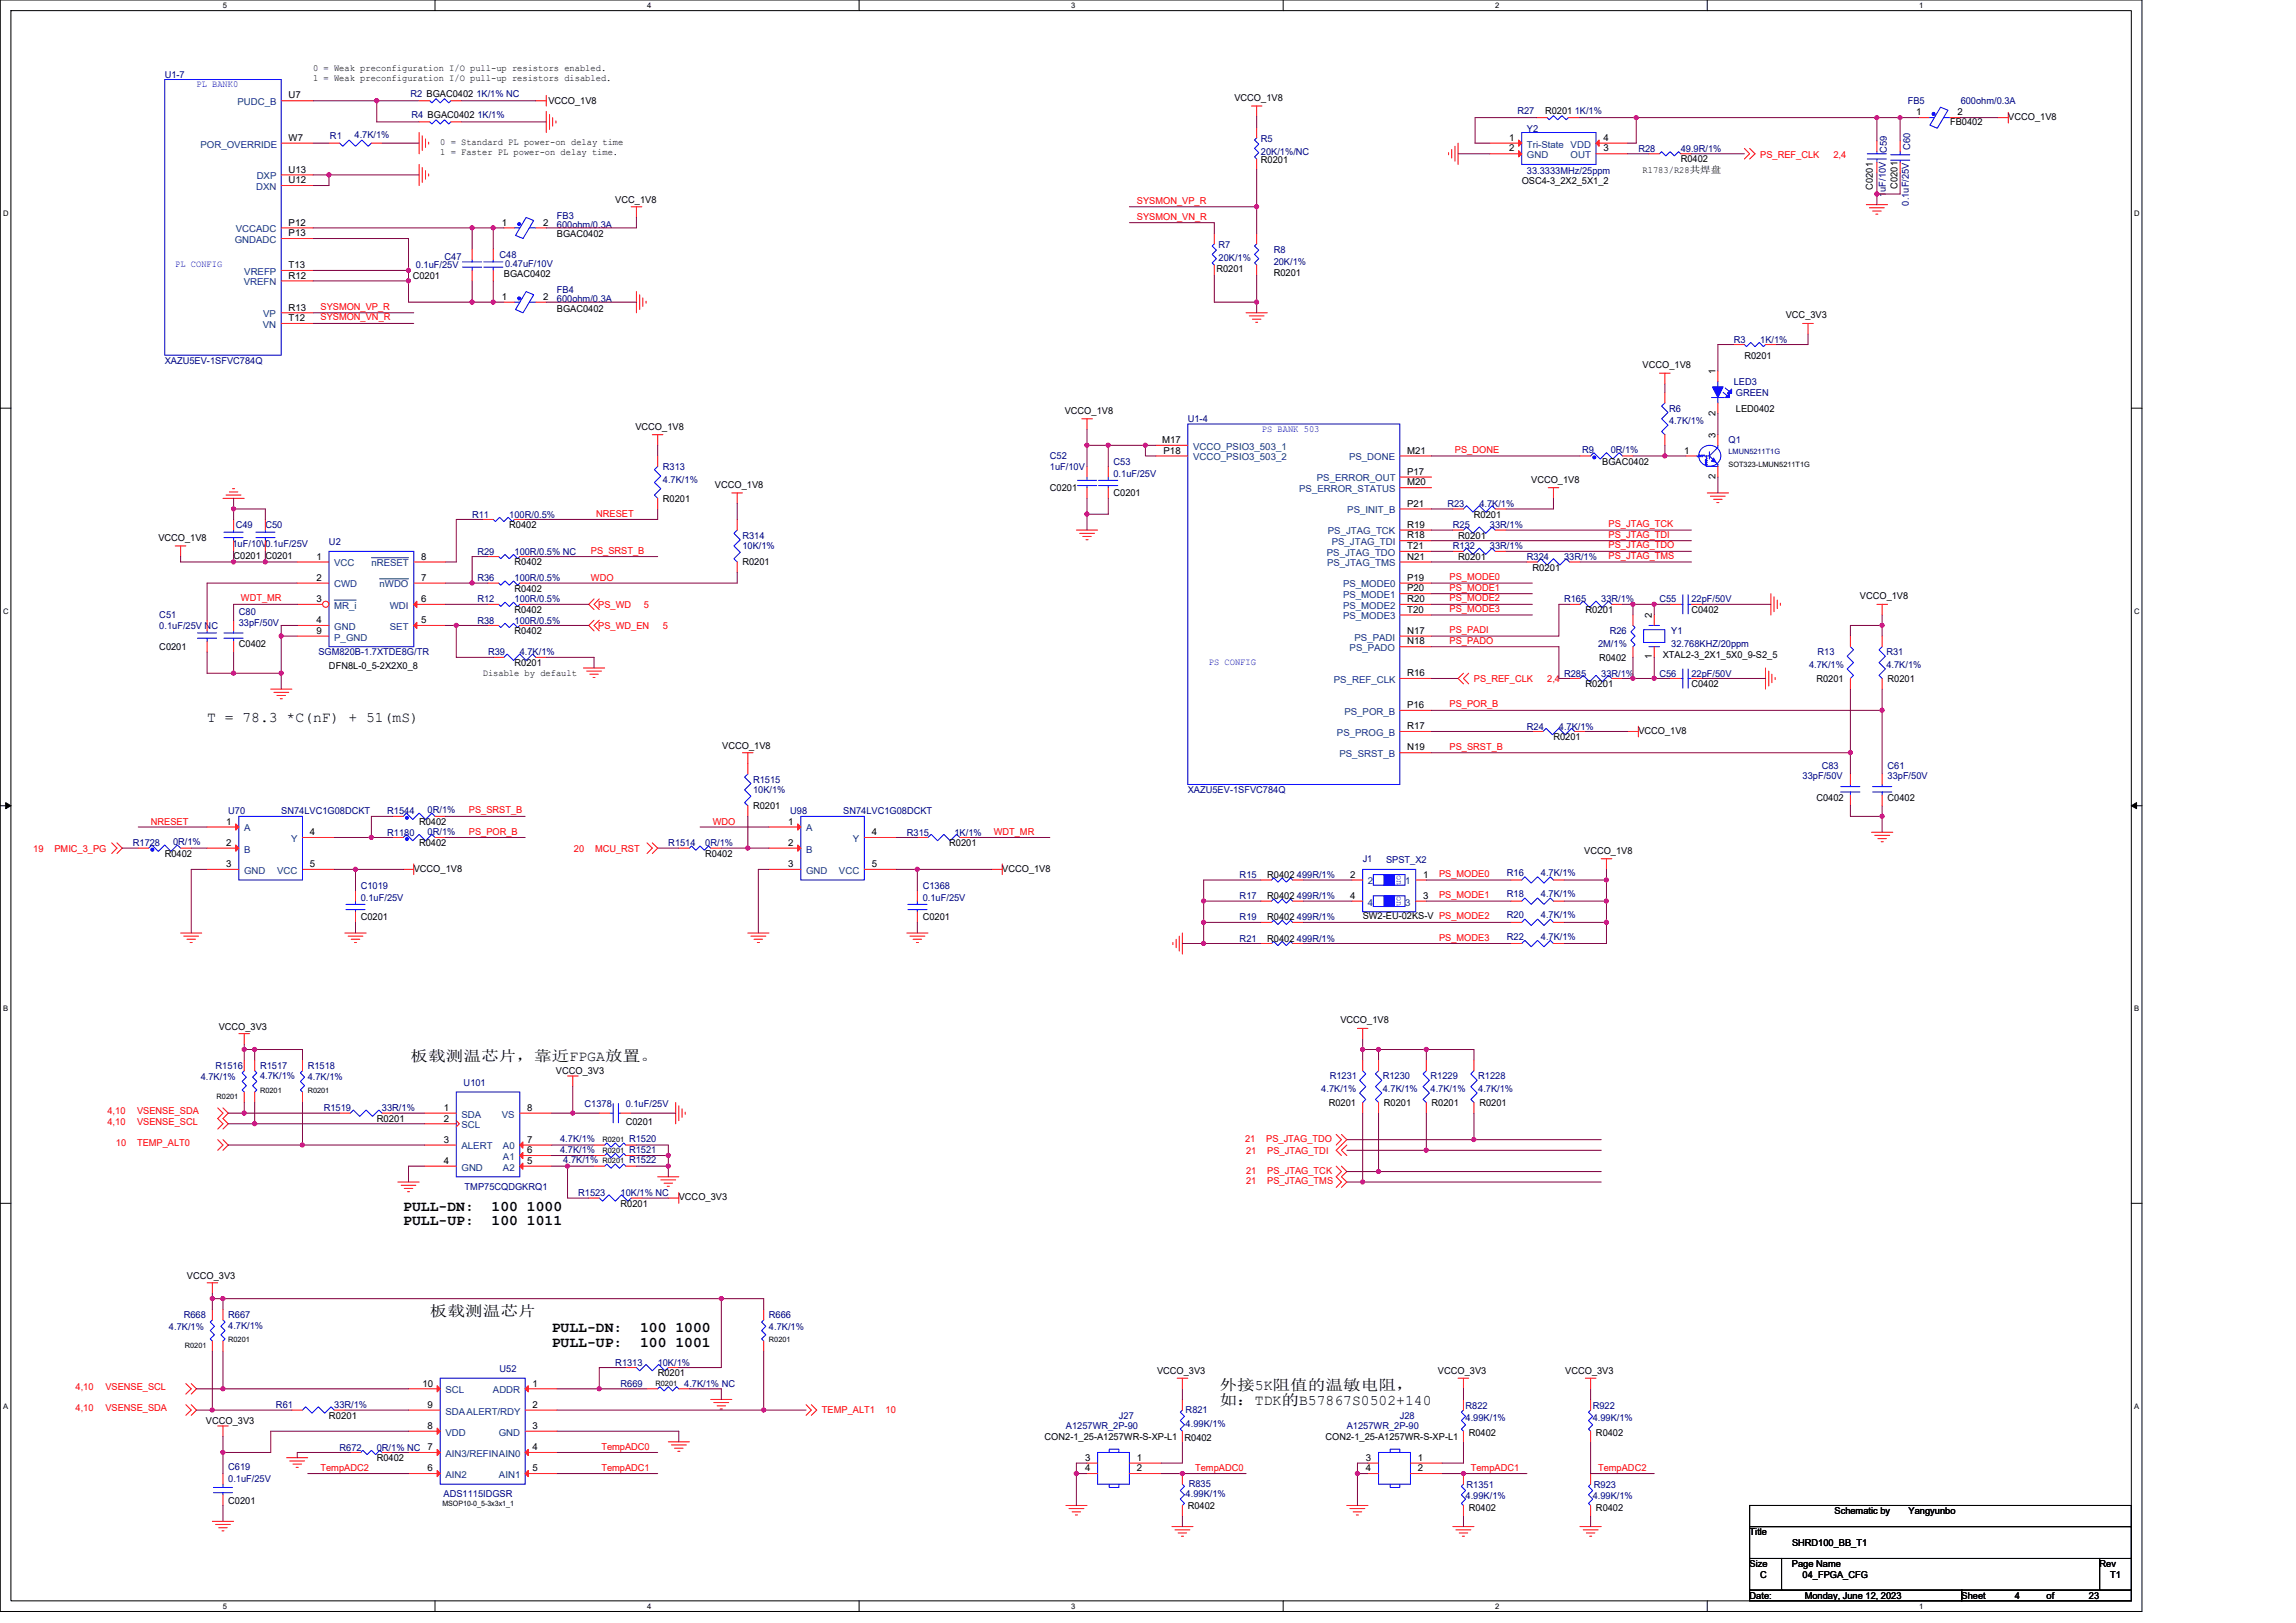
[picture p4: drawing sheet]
<svg xmlns="http://www.w3.org/2000/svg" width="297mm" height="210mm" viewBox="0 0 297 210" stroke-linecap="round" stroke-linejoin="round" font-family="sans-serif">
<defs><g id="words">
<g font-size="1.9">
<text x="26.8" y="93.5">T = 78.3 *C(nF) + 51(mS)</text>
<text x="53.1" y="137.3">板载测温芯片，靠近FPGA放置。</text>
<text x="52.2" y="156.6">PULL-DN:</text>
<text x="52.2" y="158.5">PULL-UP:</text>
<text x="63.6" y="156.6">100 1000</text>
<text x="63.6" y="158.5">100 1011</text>
<text x="55.6" y="170.3">板载测温芯片</text>
<text x="71.4" y="172.4">PULL-DN:</text>
<text x="82.8" y="172.4">100 1000</text>
<text x="71.4" y="174.3">PULL-UP:</text>
<text x="82.8" y="174.3">100 1001</text>
<text x="157.8" y="179.9">外接5K阻值的温敏电阻，</text>
<text x="157.8" y="181.8">如：TDK的B57867S0502+140</text>
</g>
<g font-size="1.2" fill="#000080">
<text x="21.3" y="10">U1-7</text>
<text x="42.7" y="18">R1</text>
<text x="45.9" y="17.9">4.7K/1%</text>
<text x="53.1" y="12.5">R2 BGAC0402</text>
<text x="53.3" y="15.3">R4 BGAC0402</text>
<text x="61.6" y="12.5">1K/1% NC</text>
<text x="61.8" y="15.3">1K/1%</text>
<text x="196.3" y="14.7">R27</text>
<text x="197.5" y="17">Y2</text>
<text x="203.7" y="14.7">1K/1%</text>
<text x="246.8" y="13.5">FB5</text>
<text x="253.7" y="13.5">600ohm/0.3A</text>
<text x="163.1" y="18.4">R5</text>
<text x="163.1" y="20">20K/1%/NC</text>
<text x="197.5" y="22.5">33.3333MHz/25ppm</text>
<text x="212" y="19.6">R28</text>
<text x="217.4" y="19.6">49.9R/1%</text>
<text x="244.1" y="19.7" transform="rotate(-90 244.1 19.7)">C59</text>
<text x="247.1" y="19.3" transform="rotate(-90 247.1 19.3)">C60</text>
<text x="72" y="28.3">FB3</text>
<text x="72" y="29.5">600ohm/0.3A</text>
<text x="244" y="25.5" transform="rotate(-90 244 25.5)">1uF/10V</text>
<text x="247" y="26.6" transform="rotate(-90 247 26.6)">0.1uF/25V</text>
<text x="53.8" y="34.7">0.1uF/25V</text>
<text x="57.5" y="33.6">C47</text>
<text x="64.6" y="33.4">C48</text>
<text x="65.3" y="34.6">0.47uF/10V</text>
<text x="157.6" y="32.1">R7</text>
<text x="157.6" y="33.8">20K/1%</text>
<text x="164.8" y="32.7">R8</text>
<text x="164.8" y="34.3">20K/1%</text>
<text x="72" y="37.9">FB4</text>
<text x="72" y="39.1">600ohm/0.3A</text>
<text x="21.3" y="47.1">XAZU5EV-1SFVC784Q</text>
<text x="224.3" y="44.3">R3</text>
<text x="227.7" y="44.3">1K/1%</text>
<text x="215.9" y="53.3">R6</text>
<text x="224.3" y="49.8">LED3</text>
<text x="224.6" y="51.2">GREEN</text>
<text x="135.8" y="59.4">C52</text>
<text x="153.7" y="54.6">U1-4</text>
<text x="204.7" y="58.6">R9</text>
<text x="208.4" y="58.6">0R/1%</text>
<text x="215.9" y="54.9">4.7K/1%</text>
<text x="223.6" y="57.4">Q1</text>
<text x="85.8" y="60.8">R313</text>
<text x="85.8" y="62.4">4.7K/1%</text>
<text x="135.8" y="60.8">1uF/10V</text>
<text x="144.1" y="60.1">C53</text>
<text x="144.1" y="61.7">0.1uF/25V</text>
<text x="187.3" y="65.6">R23</text>
<text x="191.4" y="65.6">4.7K/1%</text>
<text x="30.1" y="70.8">1uF/10V0.1uF/25V</text>
<text x="30.5" y="68.3">C49</text>
<text x="34.3" y="68.3">C50</text>
<text x="42.6" y="70.5">U2</text>
<text x="61.1" y="67">R11</text>
<text x="61.8" y="71.8">R29</text>
<text x="65.9" y="67">100R/0.5%</text>
<text x="66.6" y="71.8">100R/0.5% NC</text>
<text x="96.1" y="69.7">R314</text>
<text x="96.1" y="71.1">10K/1%</text>
<text x="188" y="71.1">R132</text>
<text x="188" y="68.3">R25</text>
<text x="192.8" y="71.1">33R/1%</text>
<text x="192.8" y="68.3">33R/1%</text>
<text x="61.8" y="75.2">R36</text>
<text x="61.8" y="77.9">R12</text>
<text x="66.6" y="75.2">100R/0.5%</text>
<text x="66.6" y="77.9">100R/0.5%</text>
<text x="197.5" y="72.5">R324</text>
<text x="202.3" y="72.5">33R/1%</text>
<text x="202.3" y="77.9">R165</text>
<text x="207.2" y="77.9">33R/1%</text>
<text x="214.7" y="77.9">C55</text>
<text x="218.8" y="77.9">22pF/50V</text>
<text x="20.6" y="80">C51</text>
<text x="20.6" y="81.4">0.1uF/25V NC</text>
<text x="30.9" y="79.6">C80</text>
<text x="30.9" y="81">33pF/50V</text>
<text x="61.8" y="80.7">R38</text>
<text x="66.6" y="80.7">100R/0.5%</text>
<text x="206.8" y="83.7">2M/1%</text>
<text x="208.3" y="82">R26</text>
<text x="216.2" y="82">Y1</text>
<text x="216.2" y="83.7">32.768KHZ/20ppm</text>
<text x="41.2" y="84.8">SGM820B-1.7XTDE8G/TR</text>
<text x="63.1" y="84.8">R39</text>
<text x="67.2" y="84.8">4.7K/1%</text>
<text x="202.3" y="87.5">R285</text>
<text x="207.2" y="87.5">33R/1%</text>
<text x="214.7" y="87.5">C56</text>
<text x="218.8" y="87.5">22pF/50V</text>
<text x="234" y="86.4">4.7K/1%</text>
<text x="235.1" y="84.8">R13</text>
<text x="244" y="84.8">R31</text>
<text x="244" y="86.4">4.7K/1%</text>
<text x="197.5" y="94.4">R24</text>
<text x="201.7" y="94.4">4.7K/1%</text>
<text x="97.4" y="101.3">R1515</text>
<text x="233.2" y="100.8">33pF/50V</text>
<text x="235.7" y="99.5">C83</text>
<text x="244.2" y="99.5">C61</text>
<text x="244.2" y="100.8">33pF/50V</text>
<text x="29.5" y="105.4">U70</text>
<text x="36.4" y="105.4">SN74LVC1G08DCKT</text>
<text x="50.1" y="105.4">R1544</text>
<text x="55.3" y="108">0R/1%</text>
<text x="55.3" y="105.2">0R/1%</text>
<text x="97.4" y="102.6">10K/1%</text>
<text x="102.2" y="105.4">U98</text>
<text x="109.1" y="105.4">SN74LVC1G08DCKT</text>
<text x="153.7" y="102.6">XAZU5EV-1SFVC784Q</text>
<text x="17.2" y="109.5">R1728</text>
<text x="22.4" y="109.3">0R/1%</text>
<text x="50.1" y="108.1">R1180</text>
<text x="86.5" y="109.5">R1514</text>
<text x="91.2" y="109.5">0R/1%</text>
<text x="117.3" y="108.1">R315</text>
<text x="123.5" y="108.1">1K/1%</text>
<text x="160.4" y="113.6">R15</text>
<text x="167.8" y="113.6">499R/1%</text>
<text x="176.3" y="111.5">J1</text>
<text x="179.3" y="111.7">SPST_X2</text>
<text x="194.9" y="113.3">R16</text>
<text x="199.3" y="113.3">4.7K/1%</text>
<text x="46.7" y="115">C1019</text>
<text x="46.7" y="116.6">0.1uF/25V</text>
<text x="119.4" y="115">C1368</text>
<text x="119.4" y="116.6">0.1uF/25V</text>
<text x="160.4" y="116.3">R17</text>
<text x="160.4" y="119.1">R19</text>
<text x="167.8" y="116.3">499R/1%</text>
<text x="167.8" y="119.1">499R/1%</text>
<text x="194.9" y="118.8">R20</text>
<text x="194.9" y="116.1">R18</text>
<text x="199.3" y="118.8">4.7K/1%</text>
<text x="199.3" y="116.1">4.7K/1%</text>
<text x="160.4" y="121.8">R21</text>
<text x="167.8" y="121.8">499R/1%</text>
<text x="194.9" y="121.6">R22</text>
<text x="199.3" y="121.6">4.7K/1%</text>
<text x="26" y="139.8">4.7K/1%</text>
<text x="27.9" y="138.3">R1516</text>
<text x="33.7" y="138.3">R1517</text>
<text x="33.7" y="139.7">4.7K/1%</text>
<text x="39.8" y="138.3">R1518</text>
<text x="39.8" y="139.8">4.7K/1%</text>
<text x="41.9" y="143.8">R1519</text>
<text x="49.4" y="143.8">33R/1%</text>
<text x="60" y="140.5">U101</text>
<text x="75.6" y="143.2">C1378</text>
<text x="81" y="143.2">0.1uF/25V</text>
<text x="170.9" y="141.3">4.7K/1%</text>
<text x="172" y="139.7">R1231</text>
<text x="178.9" y="139.7">R1230</text>
<text x="178.9" y="141.3">4.7K/1%</text>
<text x="185.1" y="139.7">R1229</text>
<text x="185.1" y="141.3">4.7K/1%</text>
<text x="191.2" y="139.7">R1228</text>
<text x="191.2" y="141.3">4.7K/1%</text>
<text x="72.5" y="149.1">4.7K/1%</text>
<text x="72.5" y="147.7">4.7K/1%</text>
<text x="81.4" y="149.1">R1521</text>
<text x="81.4" y="147.7">R1520</text>
<text x="60.1" y="153.9">TMP75CQDGKRQ1</text>
<text x="72.9" y="150.5">4.7K/1%</text>
<text x="74.8" y="154.7">R1523</text>
<text x="80.3" y="154.7">10K/1% NC</text>
<text x="81.4" y="150.5">R1522</text>
<text x="21.9" y="172">4.7K/1%</text>
<text x="23.8" y="170.5">R668</text>
<text x="29.5" y="170.5">R667</text>
<text x="29.5" y="171.9">4.7K/1%</text>
<text x="99.5" y="170.5">R666</text>
<text x="99.5" y="172">4.7K/1%</text>
<text x="64.6" y="177.5">U52</text>
<text x="79.6" y="176.7">R1313</text>
<text x="80.3" y="179.4">R669</text>
<text x="85.1" y="176.7">10K/1%</text>
<text x="88.5" y="179.4">4.7K/1% NC</text>
<text x="35.7" y="182.2">R61</text>
<text x="43.2" y="182.2">33R/1%</text>
<text x="137.9" y="184.9">A1257WR_2P-90</text>
<text x="144.8" y="183.6">J27</text>
<text x="153.4" y="182.9">R821</text>
<text x="153.4" y="184.6">4.99K/1%</text>
<text x="174.2" y="184.9">A1257WR_2P-90</text>
<text x="181.1" y="183.6">J28</text>
<text x="189.6" y="182.3">R822</text>
<text x="189.6" y="183.8">4.99K/1%</text>
<text x="206.1" y="182.3">R922</text>
<text x="206.1" y="183.8">4.99K/1%</text>
<text x="29.5" y="190.1">C619</text>
<text x="29.5" y="191.8">0.1uF/25V</text>
<text x="43.9" y="187.7">R672</text>
<text x="48.7" y="187.7">0R/1% NC</text>
<text x="57.4" y="193.7">ADS1115IDGSR</text>
<text x="153.4" y="193.7">4.99K/1%</text>
<text x="153.8" y="192.3">R835</text>
<text x="189.6" y="194">4.99K/1%</text>
<text x="189.7" y="192.5">R1351</text>
<text x="206.1" y="194">4.99K/1%</text>
<text x="206.2" y="192.5">R923</text>
</g>
<g font-size="1.2" fill="#00f">
<text x="25.4" y="11.3">PL BANK0</text>
<text x="22.7" y="34.6">PL CONFIG</text>
<text x="163.3" y="55.8">PS BANK 503</text>
<text x="156.4" y="86">PS CONFIG</text>
<text x="180.7" y="113.2" transform="rotate(90 180.7 113.2)">on</text>
<text x="180.7" y="115.9" transform="rotate(90 180.7 115.9)">on</text>
</g>
<g font-size="1.2">
<text x="40.5" y="9.2">0 = Weak preconfiguration I/O pull-up resistors enabled.</text>
<text x="40.5" y="10.4">1 = Weak preconfiguration I/O pull-up resistors disabled.</text>
<text x="37.3" y="12.7">U7</text>
<text x="70.9" y="13.5">VCCO_1V8</text>
<text x="159.7" y="13.1">VCCO_1V8</text>
<text x="199.9" y="14.7">R0201</text>
<text x="247.9" y="14.9">1</text>
<text x="252.3" y="16.2">FB0402</text>
<text x="253.2" y="14.9">2</text>
<text x="259.8" y="15.5">VCCO_1V8</text>
<text x="37.3" y="18.2">W7</text>
<text x="37.3" y="23.7">U12</text>
<text x="37.3" y="22.3">U13</text>
<text x="57" y="18.8">0 = Standard PL power-on delay time</text>
<text x="57" y="20">1 = Faster PL power-on delay time.</text>
<text x="163.1" y="21.1">R0201</text>
<text x="195.2" y="18.2">1</text>
<text x="195.2" y="19.6">2</text>
<text x="196.9" y="23.7">OSC4-3_2X2_5X1_2</text>
<text x="207.4" y="19.6">3</text>
<text x="207.4" y="18.2">4</text>
<text x="212.5" y="22.4">R1783/R28共焊盘</text>
<text x="217.4" y="21">R0402</text>
<text x="37.3" y="29.2">P12</text>
<text x="64.9" y="29.2">1</text>
<text x="70.3" y="29.2">2</text>
<text x="79.6" y="26.2">VCC_1V8</text>
<text x="242.3" y="24.6" transform="rotate(-90 242.3 24.6)">C0201</text>
<text x="245.5" y="24.4" transform="rotate(-90 245.5 24.4)">C0201</text>
<text x="37.3" y="30.6">P13</text>
<text x="37.3" y="34.7">T13</text>
<text x="65.2" y="35.8">BGAC0402</text>
<text x="72" y="30.6">BGAC0402</text>
<text x="157.4" y="35.1">R0201</text>
<text x="164.8" y="35.7">R0201</text>
<text x="37.3" y="36">R12</text>
<text x="37.3" y="41.6">T12</text>
<text x="37.3" y="40.2">R13</text>
<text x="53.4" y="36.1">C0201</text>
<text x="64.9" y="38.8">1</text>
<text x="70.3" y="38.8">2</text>
<text x="72" y="40.3">BGAC0402</text>
<text x="231" y="41.2">VCC_3V3</text>
<text x="212.5" y="47.6">VCCO_1V8</text>
<text x="225.7" y="46.4">R0201</text>
<text x="137.7" y="53.5">VCCO_1V8</text>
<text x="222" y="53.8" transform="rotate(-90 222 53.8)">2</text>
<text x="222" y="48.4" transform="rotate(-90 222 48.4)">1</text>
<text x="224.6" y="53.3">LED0402</text>
<text x="82.2" y="55.6">VCCO_1V8</text>
<text x="150.4" y="57.3">M17</text>
<text x="150.5" y="58.7">P18</text>
<text x="182.1" y="58.7">M21</text>
<text x="217.9" y="58.7">1</text>
<text x="222" y="56.7" transform="rotate(-90 222 56.7)">3</text>
<text x="85.8" y="64.9">R0201</text>
<text x="92.5" y="63.1">VCCO_1V8</text>
<text x="135.8" y="63.5">C0201</text>
<text x="144.1" y="64.2">C0201</text>
<text x="182.1" y="62.8">M20</text>
<text x="182.1" y="61.4">P17</text>
<text x="182.1" y="65.6">P21</text>
<text x="198.1" y="62.4">VCCO_1V8</text>
<text x="207.3" y="60.1">BGAC0402</text>
<text x="222" y="62" transform="rotate(-90 222 62)">2</text>
<text x="20.5" y="70">VCCO_1V8</text>
<text x="65.9" y="68.3">R0402</text>
<text x="182.1" y="69.7">R18</text>
<text x="182.1" y="68.3">R19</text>
<text x="182.1" y="71">T21</text>
<text x="188.6" y="69.7">R0201</text>
<text x="190.7" y="67">R0201</text>
<text x="30.2" y="72.3">C0201 C0201</text>
<text x="40.9" y="77.9">3</text>
<text x="40.9" y="72.4">1</text>
<text x="40.9" y="75.1">2</text>
<text x="54.5" y="77.9">6</text>
<text x="54.5" y="75.1">7</text>
<text x="54.5" y="72.4">8</text>
<text x="66.6" y="73.1">R0402</text>
<text x="66.6" y="76.6">R0402</text>
<text x="96.1" y="73.1">R0201</text>
<text x="182.1" y="75.1">P19</text>
<text x="182.1" y="76.5">P20</text>
<text x="182.1" y="77.9">R20</text>
<text x="182.1" y="72.4">N21</text>
<text x="188.6" y="72.5">R0201</text>
<text x="198.2" y="73.8">R0201</text>
<text x="240.6" y="77.5">VCCO_1V8</text>
<text x="30.9" y="83.7">C0402</text>
<text x="40.9" y="80.6">4</text>
<text x="40.9" y="82">9</text>
<text x="54.5" y="80.6">5</text>
<text x="66.6" y="82">R0402</text>
<text x="66.6" y="79.3">R0402</text>
<text x="182.1" y="79.3">T20</text>
<text x="182.1" y="83.4">N18</text>
<text x="182.1" y="82">N17</text>
<text x="205.1" y="79.3">R0201</text>
<text x="213.7" y="80" transform="rotate(-90 213.7 80)">2</text>
<text x="218.8" y="79.3">C0402</text>
<text x="20.6" y="84.1">C0201</text>
<text x="42.6" y="86.6">DFN8L-0_5-2X2X0_8</text>
<text x="62.5" y="87.4">Disable by default</text>
<text x="66.6" y="86.2">R0201</text>
<text x="182.1" y="87.5">R16</text>
<text x="205.1" y="88.9">R0201</text>
<text x="206.9" y="85.5">R0402</text>
<text x="213.7" y="85.3" transform="rotate(-90 213.7 85.3)">1</text>
<text x="215.1" y="85.1">XTAL2-3_2X1_5X0_9-S2_5</text>
<text x="218.8" y="88.9">C0402</text>
<text x="235" y="88.2">R0201</text>
<text x="244.2" y="88.2">R0201</text>
<text x="182.1" y="91.6">P16</text>
<text x="182.1" y="94.3">R17</text>
<text x="201" y="95.8">R0201</text>
<text x="212" y="95">VCCO_1V8</text>
<text x="93.4" y="96.9">VCCO_1V8</text>
<text x="182.1" y="97.1">N19</text>
<text x="29.3" y="106.7">1</text>
<text x="54.2" y="106.7">R0402</text>
<text x="97.4" y="104.7">R0201</text>
<text x="102" y="106.7">1</text>
<text x="235" y="103.6">C0402</text>
<text x="244.2" y="103.6">C0402</text>
<text x="21.3" y="110.8">R0402</text>
<text x="29.3" y="109.4">2</text>
<text x="29.3" y="112.2">3</text>
<text x="40.1" y="108.1">4</text>
<text x="40.1" y="112.2">5</text>
<text x="53.5" y="112.8">VCCO_1V8</text>
<text x="54.2" y="109.5">R0402</text>
<text x="91.2" y="110.8">R0402</text>
<text x="102" y="109.4">2</text>
<text x="102" y="112.2">3</text>
<text x="112.8" y="108.1">4</text>
<text x="112.8" y="112.2">5</text>
<text x="122.8" y="109.5">R0201</text>
<text x="129.7" y="112.8">VCCO_1V8</text>
<text x="164" y="113.6">R0402</text>
<text x="174.7" y="113.6">2</text>
<text x="184.1" y="113.6">1</text>
<text x="205" y="110.4">VCCO_1V8</text>
<text x="46.7" y="119.1">C0201</text>
<text x="119.4" y="119.1">C0201</text>
<text x="164" y="116.3">R0402</text>
<text x="164" y="119.1">R0402</text>
<text x="174.7" y="116.3">4</text>
<text x="176.3" y="119">SW2-EU-02KS-V PS_MODE2</text>
<text x="184.1" y="116.3">3</text>
<text x="164" y="121.8">R0402</text>
<text x="28.3" y="133.2">VCCO_3V3</text>
<text x="173.4" y="132.4">VCCO_1V8</text>
<text x="57.4" y="143.7">1</text>
<text x="68.2" y="143.7">8</text>
<text x="71.9" y="139">VCCO_3V3</text>
<text x="171.9" y="143.1">R0201</text>
<text x="179" y="143.1">R0201</text>
<text x="185.2" y="143.1">R0201</text>
<text x="191.4" y="143.1">R0201</text>
<text x="48.7" y="145.1">R0201</text>
<text x="57.4" y="145.1">2</text>
<text x="57.4" y="147.8">3</text>
<text x="68.2" y="149.2">6</text>
<text x="68.2" y="147.8">7</text>
<text x="81" y="145.6">C0201</text>
<text x="57.4" y="150.6">4</text>
<text x="68.2" y="150.6">5</text>
<text x="87.8" y="155.3">VCCO_3V3</text>
<text x="80.3" y="156.1">R0201</text>
<text x="24.2" y="165.4">VCCO_3V3</text>
<text x="54.6" y="179.4">10</text>
<text x="68.9" y="179.4">1</text>
<text x="85.1" y="178.1">R0201</text>
<text x="149.7" y="177.8">VCCO_3V3</text>
<text x="186" y="177.8">VCCO_3V3</text>
<text x="202.5" y="177.8">VCCO_3V3</text>
<text x="26.6" y="184.2">VCCO_3V3</text>
<text x="42.6" y="183.6">R0201</text>
<text x="55.3" y="184.9">8</text>
<text x="55.3" y="182.1">9</text>
<text x="68.9" y="184.9">3</text>
<text x="68.9" y="182.1">2</text>
<text x="190" y="185.7">R0402</text>
<text x="206.5" y="185.7">R0402</text>
<text x="48.7" y="189">R0402</text>
<text x="55.3" y="190.4">6</text>
<text x="55.3" y="187.6">7</text>
<text x="68.9" y="187.6">4</text>
<text x="68.9" y="190.4">5</text>
<text x="135.1" y="186.3">CON2-1_25-A1257WR-S-XP-L1</text>
<text x="140.4" y="189">3</text>
<text x="140.4" y="190.4">4</text>
<text x="147.1" y="189">1</text>
<text x="147.1" y="190.4">2</text>
<text x="153.2" y="186.4">R0402</text>
<text x="171.5" y="186.3">CON2-1_25-A1257WR-S-XP-L1</text>
<text x="176.7" y="189">3</text>
<text x="176.7" y="190.4">4</text>
<text x="183.4" y="189">1</text>
<text x="183.4" y="190.4">2</text>
<text x="29.5" y="194.5">C0201</text>
<text x="153.7" y="195.2">R0402</text>
<text x="190" y="195.5">R0402</text>
<text x="206.5" y="195.5">R0402</text>
<text x="237.3" y="195.9">Schematic by</text>
<text x="246.9" y="195.9">Yangyunbo</text>
<text x="226.4" y="198.6">Title</text>
<text x="226.4" y="202.8">Size</text>
<text x="231.8" y="202.8">Page Name</text>
<text x="231.8" y="200">SHRD100_BB_T1</text>
<text x="271.6" y="202.8">Rev</text>
<text x="226.4" y="206.9">Date:</text>
<text x="227.7" y="204.1">C</text>
<text x="233.2" y="204.1">04_FPGA_CFG</text>
<text x="233.5" y="206.9">Monday, June 12, 2023</text>
<text x="253.8" y="206.9">Sheet</text>
<text x="260.6" y="206.9">4</text>
<text x="264.8" y="206.9">of</text>
<text x="270.3" y="206.9">23</text>
<text x="273" y="204.1">T1</text>
</g>
<g font-size="1.2" fill="#004080">
<text x="30.7" y="13.6">PUDC_B</text>
<text x="25.9" y="19.1">POR_OVERRIDE</text>
<text x="33.2" y="23.2">DXP</text>
<text x="197.5" y="19.1">Tri-State</text>
<text x="197.5" y="20.5">GND</text>
<text x="203.2" y="20.5">OUT</text>
<text x="203.2" y="19.1">VDD</text>
<text x="33.1" y="24.6">DXN</text>
<text x="30.4" y="31.4">GNDADC</text>
<text x="30.5" y="30.1">VCCADC</text>
<text x="31.6" y="35.6">VREFP</text>
<text x="31.5" y="36.9">VREFN</text>
<text x="34.1" y="41">VP</text>
<text x="34" y="42.4">VN</text>
<text x="154.3" y="58.2">VCCO_PSIO3_503_1</text>
<text x="154.3" y="59.6">VCCO_PSIO3_503_2</text>
<text x="174.5" y="59.6">PS_DONE</text>
<text x="168.1" y="63.7">PS_ERROR_STATUS</text>
<text x="170.4" y="62.3">PS_ERROR_OUT</text>
<text x="171.7" y="71.9">PS_JTAG_TDO</text>
<text x="171.8" y="69.2">PS_JTAG_TCK</text>
<text x="172.3" y="70.5">PS_JTAG_TDI</text>
<text x="174.3" y="66.4">PS_INIT_B</text>
<text x="43.2" y="73.3">VCC</text>
<text x="43.2" y="76">CWD</text>
<text x="48" y="73.3">nRESET</text>
<text x="49.1" y="76">nWDO</text>
<text x="171.7" y="73.3">PS_JTAG_TMS</text>
<text x="173.8" y="76">PS_MODE0</text>
<text x="173.8" y="77.4">PS_MODE1</text>
<text x="43.2" y="78.8">MR_i</text>
<text x="43.2" y="81.5">GND</text>
<text x="43.2" y="82.9">P_GND</text>
<text x="50.4" y="78.8">WDI</text>
<text x="50.4" y="81.5">SET</text>
<text x="173.8" y="78.8">PS_MODE2</text>
<text x="173.8" y="80.1">PS_MODE3</text>
<text x="175.2" y="82.9">PS_PADI</text>
<text x="172.6" y="88.3">PS_REF_CLK</text>
<text x="174.6" y="84.2">PS_PADO</text>
<text x="173" y="95.2">PS_PROG_B</text>
<text x="173.9" y="92.5">PS_POR_B</text>
<text x="173.3" y="98">PS_SRST_B</text>
<text x="31.6" y="107.6">A</text>
<text x="104.3" y="107.6">A</text>
<text x="31.6" y="110.3">B</text>
<text x="31.6" y="113.1">GND</text>
<text x="35.9" y="113.1">VCC</text>
<text x="37.7" y="108.9">Y</text>
<text x="104.3" y="110.3">B</text>
<text x="104.3" y="113.1">GND</text>
<text x="108.5" y="113.1">VCC</text>
<text x="110.3" y="108.9">Y</text>
<text x="177" y="114.4">2</text>
<text x="177" y="117.2">4</text>
<text x="181.8" y="114.4">1</text>
<text x="181.8" y="117.2">3</text>
<text x="59.7" y="144.6">SDA</text>
<text x="59.7" y="146">SCL</text>
<text x="59.7" y="148.7">ALERT</text>
<text x="64.9" y="144.6">VS</text>
<text x="65.1" y="148.7">A0</text>
<text x="59.7" y="151.4">GND</text>
<text x="65.1" y="151.4">A2</text>
<text x="65.1" y="150.1">A1</text>
<text x="57.6" y="185.7">VDD</text>
<text x="57.6" y="183">SDAALERT/RDY</text>
<text x="57.6" y="180.3">SCL</text>
<text x="63.8" y="180.3">ADDR</text>
<text x="64.5" y="185.7">GND</text>
<text x="57.6" y="191.2">AIN2</text>
<text x="57.6" y="188.5">AIN3/REFINAIN0</text>
<text x="64.6" y="191.2">AIN1</text>
</g>
<g font-size="1.2" fill="#f00">
<text x="227.7" y="20.5">PS_REF_CLK</text>
<text x="237.2" y="20.5">2,4</text>
<text x="147.1" y="26.4">SYSMON_VP_R</text>
<text x="147.1" y="28.4">SYSMON_VN_R</text>
<text x="41.5" y="40.1">SYSMON_VP_R</text>
<text x="41.5" y="41.5">SYSMON_VN_R</text>
<text x="188.2" y="58.6">PS_DONE</text>
<text x="76.5" y="71.6">PS_SRST_B</text>
<text x="77.1" y="66.9">NRESET</text>
<text x="208.1" y="69.6">PS_JTAG_TDI</text>
<text x="208.1" y="68.2">PS_JTAG_TCK</text>
<text x="208.1" y="71">PS_JTAG_TDO</text>
<text x="31.2" y="77.8">WDT_MR</text>
<text x="76.5" y="75.2">WDO</text>
<text x="187.5" y="75.1">PS_MODE0</text>
<text x="187.5" y="76.4">PS_MODE1</text>
<text x="187.5" y="77.8">PS_MODE2</text>
<text x="208.1" y="72.3">PS_JTAG_TMS</text>
<text x="77.4" y="78.6">PS_WD</text>
<text x="77.4" y="81.4">PS_WD_EN</text>
<text x="83.3" y="78.6">5</text>
<text x="85.8" y="81.4">5</text>
<text x="187.5" y="79.2">PS_MODE3</text>
<text x="187.5" y="81.9">PS_PADI</text>
<text x="187.5" y="83.3">PS_PADO</text>
<text x="190.7" y="88.2">PS_REF_CLK</text>
<text x="200.2" y="88.2">2,4</text>
<text x="187.5" y="91.5">PS_POR_B</text>
<text x="187.5" y="97">PS_SRST_B</text>
<text x="19.5" y="106.7">NRESET</text>
<text x="60.7" y="108">PS_POR_B</text>
<text x="60.7" y="105.2">PS_SRST_B</text>
<text x="92.2" y="106.7">WDO</text>
<text x="128.6" y="108">WDT_MR</text>
<text x="4.3" y="110.2">19</text>
<text x="7" y="110.2">PMIC_3_PG</text>
<text x="74.2" y="110.2">20</text>
<text x="77" y="110.2">MCU_RST</text>
<text x="186.2" y="113.5">PS_MODE0</text>
<text x="186.2" y="116.2">PS_MODE1</text>
<text x="186.2" y="121.7">PS_MODE3</text>
<text x="13.9" y="144.2">4,10</text>
<text x="13.9" y="145.6">4,10</text>
<text x="15" y="148.3">10</text>
<text x="17.7" y="144.2">VSENSE_SDA</text>
<text x="17.7" y="145.6">VSENSE_SCL</text>
<text x="17.7" y="148.3">TEMP_ALT0</text>
<text x="161.1" y="147.7">21</text>
<text x="161.2" y="149.3">21</text>
<text x="163.8" y="147.7">PS_JTAG_TDO</text>
<text x="164" y="149.3">PS_JTAG_TDI</text>
<text x="161.2" y="151.9">21</text>
<text x="161.2" y="153.2">21</text>
<text x="164" y="151.9">PS_JTAG_TCK</text>
<text x="164" y="153.2">PS_JTAG_TMS</text>
<text x="9.8" y="179.9">4,10</text>
<text x="13.6" y="179.9">VSENSE_SCL</text>
<text x="9.8" y="182.6">4,10</text>
<text x="13.6" y="182.6">VSENSE_SDA</text>
<text x="106.3" y="182.9">TEMP_ALT1</text>
<text x="114.6" y="182.9">10</text>
<text x="41.5" y="190.4">TempADC2</text>
<text x="77.8" y="187.6">TempADC0</text>
<text x="77.8" y="190.4">TempADC1</text>
<text x="154.6" y="190.4">TempADC0</text>
<text x="190.3" y="190.4">TempADC1</text>
<text x="206.8" y="190.4">TempADC2</text>
</g>
<g font-size="1">
<text x="28.8" y="1">5</text>
<text x="83.7" y="1">4</text>
<text x="138.6" y="1">3</text>
<text x="193.4" y="1">2</text>
<text x="248.3" y="1">1</text>
<text x=".4" y="28">D</text>
<text x="276.1" y="28">D</text>
<text x="223.6" y="60.4">SOT323-LMUN5211T1G</text>
<text x=".4" y="79.4">C</text>
<text x="276.1" y="79.4">C</text>
<text x=".4" y="130.9">B</text>
<text x="276.1" y="130.9">B</text>
<text x="28" y="142.1">R0201</text>
<text x="33.7" y="141.4">R0201</text>
<text x="39.8" y="141.4">R0201</text>
<text x="78" y="149.1">R0201</text>
<text x="78" y="147.7">R0201</text>
<text x="78" y="150.5">R0201</text>
<text x="29.5" y="173.7">R0201</text>
<text x="99.5" y="173.7">R0201</text>
<text x="23.9" y="174.3">R0201</text>
<text x="84.8" y="179.3">R0201</text>
<text x=".4" y="182.3">A</text>
<text x="276.1" y="182.3">A</text>
<text x="57.2" y="194.8">MSOP10-0_5-3x3x1_1</text>
<text x="28.8" y="208.2">5</text>
<text x="83.7" y="208.2">4</text>
<text x="138.6" y="208.2">3</text>
<text x="193.4" y="208.2">2</text>
<text x="248.3" y="208.2">1</text>
</g>
<text font-size="1" fill="#000080" x="223.6" y="58.7">LMUN5211T1G</text>
</g></defs>
<path d="M0 0h277.1v208.5h-277.1zM1.4 1.4h274.3v205.7h-274.3z" fill="none" stroke="#000" stroke-width=".13"/>
<g fill="#fff">
<path d="M28.8 .1h.6v1.1h-.6z"/>
<path d="M28.8 207.3h.6v1.1h-.6z"/>
</g>
<path d="M56.3 0v1.4M56.3 207.1v1.4" fill="none" stroke="#000" stroke-width=".13"/>
<g fill="#fff">
<path d="M83.7 .1h.6v1.1h-.6z"/>
<path d="M83.7 207.3h.6v1.1h-.6z"/>
</g>
<path d="M111.1 0v1.4M111.1 207.1v1.4" fill="none" stroke="#000" stroke-width=".13"/>
<g fill="#fff">
<path d="M138.6 .1h.5v1.1h-.5z"/>
<path d="M138.6 207.3h.5v1.1h-.5z"/>
</g>
<path d="M166 0v1.4M166 207.1v1.4" fill="none" stroke="#000" stroke-width=".13"/>
<g fill="#fff">
<path d="M193.4 .1h.6v1.1h-.6z"/>
<path d="M193.4 207.3h.6v1.1h-.6z"/>
</g>
<path d="M220.9 0v1.4M220.9 207.1v1.4" fill="none" stroke="#000" stroke-width=".13"/>
<g fill="#fff">
<path d="M248.3 .1h.6v1.1h-.6z"/>
<path d="M248.3 207.3h.6v1.1h-.6z"/>
<path d="M.4 27.1h.7v1.1h-.7z"/>
<path d="M276.1 27.1h.7v1.1h-.7z"/>
<path d="M.4 78.5h.7v1.1h-.7z"/>
<path d="M276.1 78.5h.7v1.1h-.7z"/>
</g>
<path d="M0 52.8h1.4M275.7 52.8h1.4" fill="none" stroke="#000" stroke-width=".13"/>
<g fill="#fff">
<path d="M.4 130h.7v1.1h-.7z"/>
<path d="M276.1 130h.7v1.1h-.7z"/>
</g>
<path d="M0 104.2h1.4M275.7 104.2h1.4" fill="none" stroke="#000" stroke-width=".13"/>
<path d="M.7 103.8l.7 .4-.7 .4zM275.7 104.2l.7-.4v.8z" fill="#000" stroke="#000" stroke-width=".13"/>
<g fill="#fff">
<path d="M.4 181.4h.7v1.1h-.7z"/>
<path d="M276.1 181.4h.7v1.1h-.7z"/>
</g>
<path d="M0 155.7h1.4M275.7 155.7h1.4M226.4 194.8h49.3v2.7h-49.3zM226.4 197.5h49.3v4.1h-49.3zM226.4 201.6h4.1v4.1h-4.1zM226.4 205.7h27.4v1.4h-27.4zM230.5 201.6h41.1v4.1h-41.1zM253.8 205.7h21.9v1.4h-21.9zM271.6 201.6h4.1v4.1h-4.1z" fill="none" stroke="#000" stroke-width=".13"/>
<g fill="none" stroke="#f00" stroke-width=".13">
<path d="M36.4 13h4.1M36.4 18.5h4.1M54.2 13h1.4M54.2 15.8h1.4M54.2 17.1v2.8M54.6 17.6v1.9M55.1 18v1.1M55.5 18.4v.2M58.3 13h1.4M58.3 15.8h1.4M69.3 13h1.4M70.7 12.3v1.4"/>
<path d="M70.7 14.4v2.7M71.1 14.8v1.9M71.5 15.2v1.1M71.9 15.6v.3M161.9 13.7h1.4M162.6 13.7v1.4M162.6 16.5v1.3M187.4 19.7v.3M187.8 19.3v1.1M188.2 18.9v1.9M188.6 18.5v2.8M192.8 18.5h4.1"/>
<path d="M192.8 19.9h4.1M206.5 19.9h4.1M206.5 18.5h4.1M213.3 19.9h1.4M217.4 19.9h1.4M225.7 19.2l.7 .7-.7 .7M226.4 19.2l.7 .7-.7 .7M242.8 18.2v1.4M258.5 15.2h1.3M259.8 14.5v1.4M36.4 24h4.1M36.4 29.5h4.1"/>
<path d="M36.4 30.9h4.1M36.4 22.6h4.1M36.4 35h4.1M36.4 36.3h4.1M54.2 21.3v2.7M54.6 21.7v1.9M55.1 22.1v1.1M55.5 22.5v.3M61.1 32.2v1.4M61.1 35v1.3M65.2 29.5h1.4M65.2 39.1h1.4"/>
<path d="M69.3 29.5h1.4M69.3 39.1h1.4M81.7 26.8h1.3M82.3 26.8v1.3M82.3 37.7v2.8M82.8 38.1v1.9M83.2 38.5v1.1M83.6 39v.2M157.1 34.3v1.4M157.1 30.2v1.4M162.6 20.6v1.3M162.6 34.3v1.4"/>
<path d="M162.6 30.2v1.4M241.4 26.5h2.8M241.8 26.9h2M242.3 27.3h1.1M242.7 27.7h.2M242.8 21v1.4M36.4 40.5h4.1M36.4 41.8h4.1M84.4 56.2h1.4M85.1 56.2v1.4M140 54.2h1.3M140.6 54.2v1.4"/>
<path d="M149.5 57.6h4.2M149.5 59h4.2M161.2 40.5h2.8M161.6 40.9h1.9M162 41.3h1.1M162.5 41.7h.2M181.1 59h4.1M214.7 48.3h1.4M215.4 48.3v1.4M215.4 56.2v1.4M215.4 50.8v1.3M218.1 59h1.4"/>
<path d="M222.2 56.2v1.4M222.2 48v1.4M222.2 52.1v1.4M224.3 44.6h1.4M228.4 44.6h1.4M233.2 41.8h1.4M233.9 41.8v1.4M22.7 70.6h1.3M23.4 70.6v1.4M28.8 64.5h2.8M29.2 64.1h2M29.7 63.6h1.1"/>
<path d="M30.1 63.2h.2M30.2 67.2v1.4M30.2 70v1.3M34.3 67.2v1.4M34.3 70v1.3M38.5 72.7h4.1M38.5 75.4h4.1M62.5 67.2h1.3M63.1 72h1.4M66.6 67.2h1.3M67.2 72h1.4M76.9 77.5l-.7 .7 .7 .7"/>
<path d="M77.5 77.5l-.6 .7 .6 .7M94.7 63.8h1.4M95.4 63.8v1.4M139.3 68.6h2.7M139.7 69h1.9M140.1 69.4h1.1M140.5 69.8h.3M181.1 61.7h4.1M181.1 63.1h4.1M181.1 65.8h4.1M181.1 68.6h4.1M181.1 70h4.1"/>
<path d="M181.1 71.3h4.1M181.1 72.7h4.1M181.1 75.4h4.1M181.1 76.8h4.1M181.1 78.2h4.1M181.1 79.6h4.1M188 65.8h1.3M193.4 65.8h1.4M197.5 72.7h1.4M200.3 63.1h1.4M201 63.1v1.4M203 72.7h1.4"/>
<path d="M203 78.2h1.4M208.5 78.2h1.4M211.3 79.6v1.3M220.9 63.8h2.7M221.3 64.2h1.9M221.7 64.6h1.1M222.1 65h.3M222.2 60.3v1.4M229.1 76.8v2.8M229.5 77.2v1.9M229.9 77.6v1.1M230.3 78v.3"/>
<path d="M242.8 78.2h1.4M243.5 78.2v1.4M26.8 80.2v1.4M26.8 83v1.3M30.2 80.2v1.4M30.2 83v1.3M35 89.2h2.8M35.4 89.6h2M35.8 90h1.1M36.3 90.4h.2M63.1 80.9h1.4M63.8 85h1.4"/>
<path d="M67.2 80.9h1.4M69.3 85h1.4M75.5 86.4h2.7M75.9 86.8h1.9M76.3 87.2h1.1M76.7 87.7h.3M76.9 80.2l-.7 .7 .7 .7M77.5 80.2l-.6 .7 .6 .7M96.1 97.4h1.3M96.7 97.4v2.7M181.1 82.3h4.1M181.1 83.7h4.1"/>
<path d="M181.1 91.9h4.1M181.1 94.6h4.1M181.1 87.8h4.1M181.1 97.4h4.1M189.3 87.1l-.7 .7 .7 .7M190 87.1l-.7 .7 .7 .7M203 87.8h1.4M208.5 87.8h1.4M210.6 94.6h1.4M211.3 83.7v1.3M212 94v1.3M228.4 86.4v2.8"/>
<path d="M228.8 86.8v2M229.2 87.2v1.1M229.7 87.7v.2M14.5 109.1l.6 .6-.6 .7M15.1 109.1l.7 .6-.7 .7M17.9 109.7h1.3M23.4 109.7h1.3M52.2 112.5h1.3M53.5 111.8v1.4M83.7 109.1l.7 .6-.7 .7M84.4 109.1l.7 .6-.7 .7M96.7 104.2v1.4"/>
<path d="M99.5 107h4.1M99.5 109.7h4.1M99.5 112.5h4.1M111.8 108.4h4.1M111.8 112.5h4.1M118.7 108.4h1.4M118.7 118v1.3M118.7 115.2v1.4M124.2 108.4h1.3M128.3 112.5h1.4M129.7 111.8v1.4M163.1 113.9h1.4"/>
<path d="M163.1 116.6h1.4M167.2 113.9h1.4M167.2 116.6h1.4M174.9 113.9h1.4M174.9 116.6h1.4M183.2 113.9h1.3M183.2 116.6h1.3M195.5 113.9h1.4M195.5 119.3h1.4M201 113.9h1.4M201 119.3h1.4M207.2 111.1h1.3"/>
<path d="M207.8 111.1v1.4M239.4 100.1v1.4M239.4 102.9v1.3M242.1 107.7h2.8M242.5 108.1h2M242.9 108.5h1.1M243.4 108.9h.2M243.5 100.1v1.4M243.5 102.9v1.3M23.4 120.7h2.7M23.8 121.1h1.9M24.2 121.5h1.1"/>
<path d="M24.6 121.9h.3M30.9 133.7h1.4M31.6 133.7v1.4M39.1 137.2v1.3M44.6 120.7h2.8M45 121.1h1.9M45.4 121.5h1.1M45.9 121.9h.2M73.4 139.2h1.4M74.1 139.2v1.4M96.7 120.7h2.8M97.2 121.1h1.9"/>
<path d="M97.6 121.5h1.1M98 121.9h.3M117.3 120.7h2.8M117.7 121.1h2M118.1 121.5h1.1M118.6 121.9h.2M151.7 121.9v.3M152.2 121.5v1.1M152.6 121.1v1.9M153 120.7v2.7M163.1 122.1h1.4M167.2 122.1h1.4"/>
<path d="M175.6 133.1h1.4M176.3 133.1v1.3M176.3 137.2v1.3M195.5 122.1h1.4M201 122.1h1.4M28.2 143.3l.6 .7-.6 .7 .6 .7-.6 .7M28.2 147.4l.6 .7-.6 .7M28.8 143.3l.7 .7-.7 .7 .7 .7-.7 .7M28.8 147.4l.7 .7-.7 .7M39.1 141.3v1.3M43.9 144h1.4M49.4 144h1.4"/>
<path d="M51.5 152.9h2.7M51.9 153.4h1.9M52.3 153.8h1.1M52.7 154.2h.3M54.9 144h4.1M54.9 145.4h4.1M54.9 148.1h4.1M54.9 150.9h4.1M59 145l.4 .4-.4 .4M67.2 150.9h4.2M67.2 149.5h4.2M67.2 148.1h4.2"/>
<path d="M67.2 144h4.2M76.2 155h1.3M76.9 149.5h1.3M76.9 150.9h1.3M77.5 144h1.4M80.3 144h1.4M81 149.5h1.3M81 150.9h1.3M81.7 155h1.3M85.1 152.3h2.7M85.5 152.7h1.9M85.9 153.1h1.1"/>
<path d="M86.3 153.5h.3M86.5 155h1.3M87.4 142.6v2.8M87.8 143.1v1.9M87.8 154.3v1.4M88.2 143.5v1.1M88.6 143.9v.3M172.9 146.8l.6 .6-.6 .7M172.9 150.9l.6 .7-.6 .7 .6 .6-.6 .7M173.5 146.8l.7 .6-1.3 1.4 .6 .7M173.5 150.9l.7 .7-.7 .7 .7 .6-.7 .7M174.2 148.1l-.7 .7 .7 .7"/>
<path d="M176.3 142.6v1.4M24 179l.7 .7-.7 .7M24.7 179l.7 .7-.7 .7M26.8 166h1.4M27.5 166v1.3M27.5 169.4v1.4M27.5 173.5v1.4M28.8 169.4v1.4M28.8 173.5v1.4M81 176.9h1.3M86.5 176.9h1.3M98.8 169.4v1.4"/>
<path d="M98.8 173.5v1.4M152.3 178.3h1.4M153 178.3v1.4M188.6 178.3h1.4M189.3 178.3v1.4M205.1 178.3h1.4M205.8 178.3v1.4M24 181.7l.7 .7-.7 .7M24.7 181.7l.7 .7-.7 .7M27.5 196.8h2.7M27.9 197.2h1.9M28.2 184.5h1.3"/>
<path d="M28.3 197.7h1.1M28.7 198.1h.3M28.8 184.5v1.4M37.1 188.6h2.7M37.5 189h1.9M37.9 189.4h1.1M38.3 189.8h.3M86.5 186.5h2.7M86.9 186.9h1.9M87.3 187.4h1.1M87.7 187.8h.3M91.9 181.1h2.8"/>
<path d="M92.3 181.5h2M92.8 181.9h1.1M93.2 182.3h.2M104.3 181.7l.7 .7-.7 .7M105 181.7l.7 .7-.7 .7M137.9 194.8h2.7M138.3 195.2h1.9M138.7 195.6h1.1M139.1 196h.3M140.6 189.3h1.4M140.6 190.6h1.4M146.1 189.3h4.1"/>
<path d="M146.1 190.6h4.1M151.6 197.5h2.7M152 197.9h1.9M152.4 198.3h1.1M152.8 198.8h.3M153 190.6v1.4M153 194.8v1.4M153 185.2v1.3M153 181.1v1.3M174.2 194.8h2.8M174.6 195.2h2M175.1 195.6h1.1"/>
<path d="M175.5 196h.2M188 197.5h2.7M188.4 197.9h1.9M188.8 198.3h1.1M189.2 198.8h.3M189.3 194.8v1.4M189.3 190.6v1.4M189.3 185.2v1.3M189.3 181.1v1.3M204.4 197.5h2.8M204.8 197.9h2M205.2 198.3h1.1"/>
<path d="M205.7 198.8h.2M205.8 194.8v1.4M205.8 190.6v1.4M205.8 185.2v1.3M205.8 181.1v1.3"/>
</g>
<g fill="none" stroke="#00f" stroke-width=".13">
<path d="M21.3 10.3h15.1v35.7h-15.1zM55.6 13l.3 .3 .5-.5 .6 .5 .5-.5 .6 .5 .2-.3M55.6 15.8l.3 .2 .5-.5 .6 .5 .5-.5 .6 .5 .2-.2M162.6 17.8l-.3 .3 .6 .5-.6 .6 .6 .5-.6 .6 .3 .3M196.9 17.1h9.6v4.2h-9.6zM214.7 19.9l.3-.3 .5 .6 .6-.6 .5 .6 .6-.6 .2 .3M241.6 19.9h2.4M242.8 19.6v.3M59.8 34.6h2.5M59.8 33.9h2.5M61.1 33.6v.3M61.1 34.6v.4"/>
<path d="M66.6 29.5h.6M66.6 39.1h.6M68.1 28.1l.9 .4-1.3 2.4-1-.4zM68.1 37.7l.9 .4-1.3 2.4-1-.5zM68.5 29.5h.8M68.5 39.1h.8M157.1 31.6l-.3 .2 .6 .6-.6 .5 .6 .6-.6 .5 .3 .3M162.6 31.6l-.3 .2 .6 .6-.6 .5 .6 .6-.6 .5 .3 .3M241.6 20.6h2.4M242.8 20.6v.4M153.7 54.9h27.4v46.6h-27.4zM215.4 52.1l-.4 .4 .8 .9-.8 .8 .8 .8-.8 .8 .4 .4"/>
<path d="M219.5 59h.1v.1l.3-.3v.3l.3-.3v.3l.3-.3v.2h.2M220 58.2a1.39 1.39 0 0 1 2.3-.1 1.39 1.39 0 0 1-.7 2.2 1.38 1.38 0 0 1-1.5-.5 1.38 1.38 0 0 1-.1-1.6zM220.7 59h.4M221.1 58.4v1M221.1 59l1.1 1.1v.2h-1.5l.2-.2h-.3l.3-.3h-.3l.3-.3h-.3l.3-.2h-.2v-.3M221.4 51.4h1.7M222.2 49.4v.7M222.2 51.4v.7M222.2 57.6v.3l-1.1 1.1M222.9 50.8l.8 .6M223.2 50.2l.8 .7M225.7 44.6l.3 .3 .5-.6 .6 .6 .5-.6 .5 .6 .3-.3"/>
<path d="M29 69.6h2.5M29 68.9h2.5M30.2 68.6v.3M30.2 69.6v.4M33.1 69.6h2.5M33.1 68.9h2.5M34.3 68.6v.3M34.3 69.6v.4M42.6 71.3h10.9v12.4h-10.9zM63.8 67.2l.3 .3 .5-.6 .6 .6 .5-.6 .6 .6 .3-.3M64.5 72l.3 .3 .5-.6 .6 .6 .5-.6 .6 .6 .2-.3M189.3 65.8l.4-.4 .9 .9 .8-.9 .8 .9 .8-.9 .4 .4"/>
<path d="M198.9 72.7l.4-.4 .9 .8 .8-.8 .8 .8 .8-.8 .4 .4M204.4 78.2l.4-.4 .9 .8 .8-.8 .8 .8 .8-.8 .4 .4M25.5 82.6h2.5M25.5 81.9h2.5M26.8 81.6v.3M26.8 82.6v.4M29 82.6h2.5M29 81.9h2.5M30.2 81.6v.3M30.2 82.6v.4M64.5 80.9l.3 .3 .5-.6 .6 .6 .5-.6 .6 .6 .2-.3M65.2 85l.4-.4 .8 .8 .8-.8 .9 .8 .8-.8 .4 .4"/>
<path d="M204.4 87.8l.4-.4 .9 .8 .8-.8 .8 .8 .8-.8 .4 .4M211.3 80.9l.2 .3-.5 .5 .5 .6-.5 .5 .5 .6-.2 .3M19.2 109.7l.5-.4 .8 .9 .8-.9 .8 .9 .8-.9 .5 .4M96.7 100.1l-.4 .4 .9 .9-.9 .8 .9 .8-.9 .8 .4 .4M103.6 105.6h8.2v8.3h-8.2zM117.5 117h2.4M117.5 117.7h2.4M118.7 117.7v.3M118.7 116.6v.4M120.1 108.4l.4-.4 .8 .8 .8-.8 .8 .8 .9-.8 .4 .4M164.5 113.9l.3-.3 .5 .5 .6-.5 .5 .5 .6-.5 .2 .3M164.5 116.6l.3-.3 .5 .6 .6-.6 .5 .6 .6-.6 .2 .3"/>
<path d="M176.3 112.5h6.9v5.5h-6.9zM177.7 113.2h4.1v1.3h-4.1zM177.7 115.9h4.1v1.4h-4.1zM196.9 113.9l.4-.5 .8 .9 .8-.9 .8 .9 .9-.9 .4 .5M196.9 119.3l.4-.4 .8 .8 .8-.8 .8 .8 .9-.8 .4 .4M238.1 102.5h2.5M238.1 101.8h2.5M239.4 101.5v.3M239.4 102.5v.4M242.3 102.5h2.4M242.3 101.8h2.4M243.5 101.5v.3"/>
<path d="M243.5 102.5v.4M39.1 138.5l-.2 .3 .5 .6-.5 .5 .5 .6-.5 .5 .2 .3M164.5 122.1l.3-.3 .5 .5 .6-.5 .5 .5 .6-.5 .2 .3M176.3 138.5l.4 .4-.8 .9 .8 .8-.8 .8 .8 .8-.4 .4M196.9 122.1l.4-.4 .8 .8 .8-.8 .8 .8 .9-.8 .4 .4M45.3 144l.4-.4 .8 .8 .9-.8 .8 .8 .8-.8 .4 .4M59 141.3h8.2v11h-8.2zM77.5 155l.5 .4 .8-.8 .8 .8 .8-.8 .8 .8 .5-.4M78.2 149.5l.3-.3 .6 .6 .5-.6 .6 .6 .5-.6 .3 .3M78.2 150.9l.3-.3 .6 .6 .5-.6 .6 .6 .5-.6 .3 .3M78.9 144h.4M79.3 142.8v2.5"/>
<path d="M80 144h.3M80 142.8v2.5M27.5 170.8l-.3 .2 .5 .6-.5 .5 .5 .6-.5 .5 .3 .3M28.8 170.8l.3 .2-.5 .6 .5 .5-.5 .6 .5 .5-.3 .3M82.3 176.9l.5 .5 .8-.9 .8 .9 .8-.9 .8 .9 .5-.5M98.8 170.8l-.3 .2 .6 .6-.6 .5 .6 .6-.6 .5 .3 .3M142 187.9h4.1v4.1h-4.1zM143.5 192v.4h1.3v-.4M143.5 187.9v-.4h1.3v.4M153 192l.2 .3-.5 .5 .5 .6-.5 .6 .5 .5-.2 .3M153 182.4l-.3 .3 .5 .5-.5 .6 .5 .5-.5 .6 .3 .3M189.3 192l-.2 .3 .5 .5-.5 .6 .5 .6-.5 .5 .2 .3"/>
<path d="M189.3 182.4l-.2 .3 .5 .5-.5 .6 .5 .5-.5 .6 .2 .3M205.8 192l-.3 .3 .6 .5-.6 .6 .6 .6-.6 .5 .3 .3M205.8 182.4l-.3 .3 .6 .5-.6 .6 .6 .5-.6 .6 .3 .3"/>
</g>
<g fill="#00f" stroke="#00f" stroke-width=".13">
<path d="M67 28.9h.3l.1 .1-.1 .1h-.3z" fill-rule="evenodd"/>
<path d="M221.7 59.3l.3 .5-.6-.1z" fill-rule="evenodd"/>
<path d="M67 38.5h.3l.1 .1-.1 .1h-.3z" fill-rule="evenodd"/>
<path d="M179 113.2v1.3h1.4v-1.3z" fill-rule="evenodd"/>
<path d="M179 115.9v1.4h1.4v-1.4z" fill-rule="evenodd"/>
<path d="M221.5 50.1h1.4l-.7 1.3z" fill-rule="evenodd"/>
<path d="M223.7 50.9v.5h-.5z" fill-rule="evenodd"/>
<path d="M224 50.3v.6h-.5z" fill-rule="evenodd"/>
<circle cx="19.7" cy="109.9" r=".2"/>
</g>
<g fill="#f00" stroke="#f00" stroke-width=".13">
<path d="M67.2 150.9l.4-.4v.8z"/>
<path d="M67.2 149.5l.4-.4v.8z"/>
<path d="M67.2 148.1l.4-.4v.8z"/>
<path d="M196.5 18.1l.4 .4-.4 .4z"/>
<path d="M196.5 19.5l.4 .4-.4 .4z"/>
<path d="M206.9 18.1v.8l-.4-.4z"/>
<path d="M103.2 106.6l.4 .4-.4 .4z"/>
<path d="M103.2 109.3l.4 .4-.4 .4z"/>
</g>
<circle cx="42.1" cy="78.2" r=".4" fill="#fff" stroke="#f00" stroke-width=".13"/>
<g fill="none" stroke="#f00" stroke-width=".13">
<path d="M42.6 18.5h1.3M48 18.5h1.4M198.8 15.2h1.4M202.9 15.2h1.4M245.8 18.2v1.4M248.2 15.2h1.3M252.3 15.2h1.4M63.8 32.2v1.4M63.8 35v1.3M245.8 21v1.4M85.1 59v1.3M204.4 59h1.4"/>
<path d="M209.9 59h1.4M38.5 78.2h3.2M53.5 78.2h4.2M53.5 75.4h4.2M53.5 72.7h4.2M63.1 75.4h1.4M63.1 78.2h1.4M67.2 75.4h1.4M67.2 78.2h1.4M85.1 64.5v1.3M95.4 72.7v1.4M95.4 67.2v1.4"/>
<path d="M140.6 63.1v1.4M140.6 60.3v1.4M143.4 63.1v1.4M143.4 60.3v1.4M188 71.3h1.3M188 68.6h1.3M193.4 71.3h1.4M193.4 68.6h1.4M214 79.6v1.3M216.1 78.2h1.3M218.8 78.2h1.4M38.5 80.9h4.1"/>
<path d="M38.5 82.3h4.1M53.5 80.9h4.2M198.2 94.6h1.4M203.7 94.6h1.4M214 83.7v1.3M216.1 87.8h1.3M218.8 87.8h1.4M239.4 87.8v1.4M239.4 82.3v1.4M243.5 87.8v1.4M243.5 82.3v1.4M26.8 107h4.1"/>
<path d="M26.8 109.7h4.1M26.8 112.5h4.1M39.1 108.4h4.1M39.1 112.5h4.1M46 118v1.3M46 115.2v1.4M50.8 108.4h1.4M50.8 105.6h1.4M56.3 108.4h1.4M56.3 105.6h1.4M87.8 109.7h1.4M91.9 109.7h1.4"/>
<path d="M163.1 119.3h1.4M167.2 119.3h1.4M195.5 116.6h1.4M201 116.6h1.4M31.6 137.2v1.3M33 137.2v1.3M178.3 137.2v1.3M184.5 137.2v1.3M190.7 137.2v1.3M31.6 141.3v1.3M33 141.3v1.3M76.9 148.1h1.3"/>
<path d="M81 148.1h1.3M178.3 142.6v1.4M184.5 142.6v1.4M190.7 142.6v1.4M52.8 179.7h4.2M67.9 179.7h4.1M83.7 179.7h1.4M87.8 179.7h1.4M28.8 193.4v1.4M28.8 190.6v1.4M37.8 182.4h1.3M43.2 182.4h1.4"/>
<path d="M45.3 187.9h1.4M49.4 187.9h1.4M52.8 190.6h4.2M52.8 187.9h4.2M52.8 185.2h4.2M52.8 182.4h4.2M67.9 182.4h4.1M67.9 185.2h4.1M67.9 187.9h4.1M67.9 190.6h4.1M177 189.3h1.3M177 190.6h1.3"/>
<path d="M182.5 189.3h4.1M182.5 190.6h4.1"/>
</g>
<path d="M43.2 77.6h2.9M48 72.2h4.8M49.1 74.9h3.7" fill="none" stroke="#004080" stroke-width=".13"/>
<g fill="#f00" stroke="#f00" stroke-width=".13">
<path d="M53.5 80.9l.4-.4v.8z"/>
<path d="M53.5 78.2l.4-.4v.8z"/>
<path d="M67.9 179.7l.4-.4v.8z"/>
<path d="M67.9 187.9l.4-.4v.8z"/>
<path d="M67.9 190.6l.4-.4v.9z"/>
<path d="M56.6 190.2l.4 .4-.4 .5z"/>
<path d="M56.6 187.5l.4 .4-.4 .4z"/>
<path d="M56.6 184.8l.4 .4-.4 .4z"/>
<path d="M56.6 179.3l.4 .4-.4 .4z"/>
<path d="M30.5 106.6l.4 .4-.4 .4z"/>
<path d="M30.5 109.3l.4 .4-.4 .4z"/>
</g>
<g fill="none" stroke="#00f" stroke-width=".13">
<path d="M43.9 18.5l.4 .4 .9-.8 .8 .8 .8-.8 .8 .8 .4-.4M200.2 15.2l.2 .3 .6-.5 .5 .5 .6-.5 .5 .5 .3-.3M245.8 19.6v.4M249.5 15.2h.7M251.1 13.9l.9 .4-1.4 2.3-.9-.4zM251.5 15.2h.8M62.6 34.6h2.5M62.6 33.9h2.5M63.8 33.6v.3M63.8 34.6v.4M244.6 20h2.5M244.6 20.7h2.5"/>
<path d="M245.8 20.7v.3M205.8 59l.4-.4 .8 .8 .8-.8 .9 .8 .8-.8 .4 .4M64.5 75.4l.3 .3 .5-.5 .6 .5 .5-.5 .6 .5 .2-.3M64.5 78.2l.3 .3 .5-.6 .6 .6 .5-.6 .6 .6 .2-.3M85.1 60.3l-.4 .5 .8 .8-.8 .8 .8 .8-.8 .9 .4 .4M95.4 68.6l-.4 .4 .8 .8-.8 .8 .8 .9-.8 .8 .4 .4M139.4 62.1h2.5M139.4 62.8h2.5M140.6 62.8v.3M140.6 61.7v.4M142.1 62.1h2.5M142.1 62.8h2.5"/>
<path d="M143.4 62.8v.3M143.4 61.7v.4M189.3 71.3l.4-.4 .9 .8 .8-.8 .8 .8 .8-.8 .4 .4M189.3 68.6l.4-.4 .9 .8 .8-.8 .8 .8 .8-.8 .4 .4M217.4 78.2h.3M217.7 76.9v2.5M218.4 76.9v2.5M218.4 78.2h.4M199.6 94.6l.4-.4 .8 .9 .9-.9 .8 .9 .8-.9 .4 .4M212.6 81.5h2.8v1.6h-2.8zM213.3 83.7h1.4M213.3 80.9h1.4"/>
<path d="M217.4 87.8h.3M217.7 86.6v2.4M218.4 86.6v2.4M218.4 87.8h.4M239.4 83.7l.4 .4-.8 .8 .8 .8-.8 .9 .8 .8-.4 .4M243.5 83.7l-.4 .4 .8 .8-.8 .8 .8 .9-.8 .8 .4 .4M30.9 105.6h8.2v8.3h-8.2zM44.8 117h2.4M44.8 117.7h2.4M46 117.7v.3M46 116.6v.4M52.2 108.4l.4-.4 .8 .8 .8-.8 .9 .8 .8-.8 .4 .4"/>
<path d="M52.2 105.6l.4-.4 .8 .8 .8-.8 .9 .8 .8-.8 .4 .4M89.2 109.7l.3-.2 .5 .5 .6-.5 .5 .5 .6-.5 .2 .2M164.5 119.3l.3-.2 .5 .5 .6-.5 .5 .5 .6-.5 .2 .2M196.9 116.6l.4-.4 .8 .8 .8-.8 .8 .8 .9-.8 .4 .4M31.6 138.5l-.3 .3 .6 .6-.6 .5 .6 .6-.6 .5 .3 .3M33 138.5l.2 .3-.5 .6 .5 .5-.5 .6 .5 .5-.2 .3M178.3 138.5l-.4 .4 .9 .9-.9 .8 .9 .8-.9 .8 .4 .4M184.5 138.5l-.4 .4 .8 .9-.8 .8 .8 .8-.8 .8 .4 .4M190.7 138.5l-.4 .4 .8 .9-.8 .8 .8 .8-.8 .8 .4 .4M78.2 148.1l.3-.2 .6 .5 .5-.5 .6 .5 .5-.5 .3 .2M57 178.3h10.9v13.7h-10.9zM85.1 179.7l.3-.3 .5 .6 .6-.6 .5 .6 .5-.6 .3 .3"/>
<path d="M27.6 192.4h2.5M27.6 193.1h2.5M28.8 193.1v.3M28.8 192v.4M39.1 182.4l.4-.4 .9 .8 .8-.8 .8 .8 .8-.8 .4 .4M46.7 187.9l.2-.3 .6 .6 .5-.6 .6 .6 .5-.6 .3 .3M178.3 187.9h4.2v4.1h-4.2zM179.8 192v.4h1.3v-.4M179.8 187.9v-.4h1.3v.4"/>
</g>
<g fill="#00f" stroke="#00f" stroke-width=".13">
<path d="M206.1 59h.3l.1 .2-.1 .1h-.3z" fill-rule="evenodd"/>
<path d="M250 14.6h.3v.3h-.2h-.1z" fill-rule="evenodd"/>
<path d="M52.5 108.4h.3v.3l-.2 .1-.1-.1z" fill-rule="evenodd"/>
<circle cx="52.6" cy="105.8" r=".19"/>
</g>
<g fill="none" stroke="#800040" stroke-width=".13">
<path d="M40.5 13h8.2M40.5 18.5h2.1M48.7 13v2.8h5.5M48.7 13h5.5M49.4 18.5h4.8M59.7 15.8h11M59.7 13h9.6M162.6 15.1v1.4M188.6 19.9h4.2M198.8 15.2h-8v3.3h2M204.3 15.2h7.4M210.6 19.9h2.7"/>
<path d="M211.7 15.2v3.3h-1.1M211.7 15.2h31.1M218.8 19.9h6.9M242.8 15.2v3M242.8 15.2h3M245.8 15.2h2.4M245.8 15.2v3M253.7 15.2h4.8M40.5 22.6h2.1M40.5 29.5h20.6M40.5 30.9h12.3v4.1M40.5 35h12.3"/>
<path d="M40.5 36.3h12.3M42.6 22.6h11.6M42.6 22.6v1.4h-2.1M52.8 35v1.3M52.8 36.3v2.8h8.3M61.1 29.5v2.7M61.1 36.3v2.8M61.1 29.5h2.7M61.1 39.1h2.7M63.8 29.5h1.4M63.8 39.1h1.4M63.8 29.5v2.7"/>
<path d="M63.8 36.3v2.8M70.7 39.1h11.6M82.3 28.1v1.4h-11.6M146.1 28.8h11v1.4M146.1 26.8h16.5M157.1 35.7v3.4h5.5M162.6 21.9v4.9M162.6 35.7v3.4M162.6 39.1v1.4M162.6 26.8v3.4M242.8 25.1v1.4M242.8 22.4v2.7"/>
<path d="M245.8 22.4v2.7h-3M40.5 40.5h13M40.5 41.8h13M85.1 57.6v1.4M140.6 57.6h2.8M140.6 57.6v2.7M140.6 55.6v2M143.4 57.6h4.8M143.4 57.6v2.7M148.2 57.6v1.4h1.3M148.2 57.6h1.3M185.2 59h19.2"/>
<path d="M211.3 59h4.1M215.4 57.6v1.4h2.7M215.4 49.7v1.1M222.2 53.5v2.7M224.3 44.6h-2.1v3.4M233.9 43.2v1.4h-4.1M23.4 72v.7h6.8M30.2 65.8h4.1v1.4M30.2 64.5v1.3M30.2 65.8v1.4M30.2 72.7h4.1M30.2 71.3v1.4"/>
<path d="M34.3 71.3v1.4M34.3 72.7h4.2M38.5 78.2h-8.3v2M38.5 75.4h-11.7v4.8M57.7 75.4h3.4M57.7 78.2h5.4M61.1 75.4h2M62.5 67.2h-3.5v5.5h-1.3M63.1 72h-2v3.4M68.6 78.2h7.6M68.6 72h16.5M85.1 65.8v1.4h-17.2"/>
<path d="M95.4 74.1v1.3h-26.8M95.4 65.2v2M140.6 64.5v2M140.6 66.5v2.1M143.4 64.5v2h-2.8M185.2 75.4h13M185.2 76.8h13M185.2 78.2h13M185.2 79.6h13M185.2 70h33.6M185.2 68.6h2.8M185.2 71.3h2.8"/>
<path d="M185.2 65.8h2.8M185.2 72.7h12.3M194.8 68.6h24M194.8 71.3h24M201 64.5v1.3h-6.2M203 78.2h-1.3v4.1h-16.5M204.4 72.7h14.4M209.9 78.2h1.4M211.3 78.2h2.7M211.3 78.2v1.4M214 78.2v1.4M214 78.2h2.1"/>
<path d="M220.2 78.2h8.9M222.2 61.7v2.1M243.5 79.6v1.3M26.8 84.3v2.8h3.4M30.2 84.3v2.8M30.2 87.1h6.2M36.4 82.3v4.8M36.4 87.1v2.1M36.4 82.3h2.1M38.5 80.9h-2.1v1.4M57.7 80.9h1.3M59 80.9h4.1"/>
<path d="M59 80.9v4.1h4.8M68.6 80.9h7.6M70.7 85h6.2v1.4M185.2 87.8h3.4M185.2 94.6h13M185.2 97.4h54.2M185.2 91.9h58.3M185.2 83.7h16.5v4.1h1.3M205.1 94.6h5.5M209.9 87.8h1.4M211.3 87.8h2.7M211.3 85v2.8"/>
<path d="M214 85v2.8M214 87.8h2.1M220.2 87.8h8.2M239.4 89.2v8.2M239.4 97.4v2.7M243.5 89.2v10.9M243.5 80.9h-4.1v1.4M243.5 80.9v1.4M15.8 109.7h2.1M17.9 107h8.9M24.7 109.7h2.1M26.8 112.5h-2.1v8.2"/>
<path d="M43.2 112.5h2.8M43.2 108.4h4.8M46 119.3v1.4M46 112.5v2.7M46 112.5h6.2M48 108.4h2.8M50.8 105.6h-2.8v2.8M57.7 108.4h10.2M57.7 105.6h10.2M85.1 109.7h2.7M90.6 107h8.9M93.3 109.7h3.4"/>
<path d="M96.7 109.7h2.8M96.7 105.6v4.1M99.5 112.5h-1.4v8.2M115.9 108.4h2.8M115.9 112.5h2.8M118.7 112.5h9.6M118.7 112.5v2.7M118.7 119.3v1.4M125.5 108.4h10.3M155.7 116.6h7.4M155.7 119.3h7.4M155.7 116.6v5.5"/>
<path d="M163.1 113.9h-7.4v2.7M168.6 113.9h6.3M168.6 116.6h6.3M168.6 119.3h26.9M184.5 116.6h11M184.5 113.9h11M202.3 119.3h5.5M202.3 116.6h5.5M202.4 113.9h5.4M207.8 119.3v2.8h-5.5M207.8 116.6v2.7M207.8 112.5v1.4"/>
<path d="M207.8 113.9v2.7M239.4 104.2v1.4h4.1M243.5 104.2v1.4M243.5 105.6v2.1M31.6 135.8h1.4M31.6 135.1v.7M31.6 135.8v1.4M33 135.8h6.1v1.4M33 135.8v1.4M153 122.1h2.7M155.7 122.1h7.4M168.6 122.1h26.9"/>
<path d="M176.3 135.8v1.4M176.3 134.4v1.4M176.3 135.8h2M178.3 135.8h6.2M178.3 135.8v1.4M184.5 135.8v1.4M184.5 135.8h6.2v1.4M29.5 145.4h3.5M29.5 144h2.1M29.5 148.1h9.6M31.6 144h12.3M31.6 142.6v1.4"/>
<path d="M33 142.6v2.8M33 145.4h21.9M39.1 148.1h15.8M39.1 142.6v5.5M50.8 144h4.1M54.9 150.9h-2.1v2M71.4 144h2.7M71.4 148.1h5.5M71.4 149.5h5.5M71.4 150.9h2M73.4 150.9v4.1h2.8M73.4 150.9h3.5"/>
<path d="M74.1 140.6v3.4M74.1 144h3.4M81.7 144h5.7M82.3 148.1h4.2v1.4M82.3 149.5h4.2M82.3 150.9h4.2M83 155h3.5M86.5 149.5v1.4M86.5 150.9v1.4M174.2 151.6h4.1M174.2 147.4h16.5M174.2 148.8h10.3"/>
<path d="M174.2 152.9h2.1M176.3 144v8.9M176.3 152.9h30.9M178.3 144v7.6M178.3 151.6h28.9M184.5 148.8h22.7M184.5 144v4.8M190.7 144v3.4M190.7 147.4h16.5M25.4 179.7h3.4M27.5 168v1.4M27.5 168h1.3"/>
<path d="M27.5 167.3v.7M27.5 174.9v7.5M28.8 174.9v4.8M28.8 168v1.4M28.8 179.7h24M28.8 168h64.5M72 179.7h5.5M77.5 179.7h6.2M81 176.9h-3.5v2.8M89.2 179.7h4.1v1.4M93.3 168v8.9h-5.5M93.3 168h5.5v1.4"/>
<path d="M98.8 174.9v7.5M153 179.7v1.4M189.3 179.7v1.4M205.8 179.7v1.4M25.4 182.4h2.1M27.5 182.4h10.3M28.8 194.8v2M28.8 185.9v2M28.8 187.9v2.7M39.8 190.6h13M44.6 182.4h8.2M45.3 187.9h-6.8v.7"/>
<path d="M50.8 187.9h2M52.8 185.2h-17.8v2.7h-6.2M72 190.6h13.1M72 185.2h15.8v1.3M72 187.9h13.1M72 182.4h26.8M98.8 182.4h5.5M139.3 190.6h1.3M139.3 190.6v4.2M140.6 189.3h-1.3v1.3M150.2 190.6h11M153 186.5v2.8h-2.8"/>
<path d="M153 196.2v1.3M175.6 190.6v4.2M175.6 190.6h1.4M177 189.3h-1.4v1.3M186.6 190.6h10.9M189.3 186.5v2.8h-2.7M189.3 196.2v1.3M205.8 186.5v4.1h8.2M205.8 196.2v1.3"/>
</g>
<g fill="#f0f" stroke="#f0f" stroke-width=".13">
<circle cx="215.4" cy="59" r=".27"/>
<circle cx="207.8" cy="119.3" r=".27"/>
<circle cx="207.8" cy="116.6" r=".27"/>
<circle cx="155.7" cy="122.1" r=".27"/>
<circle cx="211.7" cy="15.2" r=".26"/>
<circle cx="245.8" cy="15.2" r=".26"/>
<circle cx="242.8" cy="15.2" r=".26"/>
<circle cx="242.8" cy="25.1" r=".27"/>
<circle cx="155.7" cy="119.3" r=".27"/>
<circle cx="155.7" cy="116.6" r=".27"/>
<circle cx="207.8" cy="113.8" r=".27"/>
<circle cx="48.7" cy="13" r=".27"/>
<circle cx="61.1" cy="29.5" r=".27"/>
<circle cx="63.8" cy="29.5" r=".27"/>
<circle cx="52.8" cy="35" r=".27"/>
<circle cx="52.8" cy="36.3" r=".27"/>
<circle cx="61.1" cy="39.1" r=".27"/>
<circle cx="63.8" cy="39.1" r=".27"/>
<circle cx="42.5" cy="22.6" r=".27"/>
<circle cx="243.5" cy="91.9" r=".27"/>
<circle cx="239.4" cy="97.4" r=".27"/>
<circle cx="243.5" cy="105.6" r=".27"/>
<circle cx="30.2" cy="65.8" r=".27"/>
<circle cx="30.2" cy="72.7" r=".27"/>
<circle cx="34.3" cy="72.7" r=".27"/>
<circle cx="59" cy="80.9" r=".27"/>
<circle cx="36.4" cy="82.3" r=".27"/>
<circle cx="36.4" cy="87.1" r=".27"/>
<circle cx="30.2" cy="87.1" r=".27"/>
<circle cx="61.1" cy="75.4" r=".27"/>
<circle cx="243.5" cy="80.9" r=".27"/>
<circle cx="211.2" cy="78.2" r=".27"/>
<circle cx="214" cy="78.2" r=".27"/>
<circle cx="214" cy="87.8" r=".27"/>
<circle cx="140.6" cy="57.6" r=".27"/>
<circle cx="140.6" cy="66.5" r=".27"/>
<circle cx="143.4" cy="57.6" r=".27"/>
<circle cx="148.2" cy="57.6" r=".27"/>
<circle cx="46" cy="112.5" r=".27"/>
<circle cx="27.5" cy="182.4" r=".27"/>
<circle cx="28.8" cy="179.7" r=".27"/>
<circle cx="27.5" cy="168" r=".27"/>
<circle cx="93.3" cy="168" r=".27"/>
<circle cx="28.8" cy="168" r=".27"/>
<circle cx="28.8" cy="187.9" r=".27"/>
<circle cx="98.8" cy="182.4" r=".27"/>
<circle cx="77.5" cy="179.7" r=".27"/>
<circle cx="139.2" cy="190.6" r=".27"/>
<circle cx="153" cy="190.6" r=".27"/>
<circle cx="175.6" cy="190.6" r=".27"/>
<circle cx="189.3" cy="190.6" r=".27"/>
<circle cx="162.6" cy="39.1" r=".27"/>
<circle cx="162.6" cy="26.7" r=".27"/>
<circle cx="211.2" cy="87.8" r=".27"/>
<circle cx="118.7" cy="112.5" r=".27"/>
<circle cx="178.3" cy="135.8" r=".27"/>
<circle cx="184.5" cy="135.8" r=".27"/>
<circle cx="190.7" cy="147.4" r=".27"/>
<circle cx="184.5" cy="148.8" r=".27"/>
<circle cx="178.3" cy="151.6" r=".27"/>
<circle cx="176.3" cy="152.9" r=".27"/>
<circle cx="96.7" cy="109.7" r=".27"/>
<circle cx="31.6" cy="135.8" r=".27"/>
<circle cx="32.9" cy="135.8" r=".27"/>
<circle cx="74.1" cy="144" r=".27"/>
<circle cx="31.6" cy="144" r=".27"/>
<circle cx="32.9" cy="145.4" r=".27"/>
<circle cx="39.1" cy="148.1" r=".27"/>
<circle cx="86.4" cy="150.9" r=".27"/>
<circle cx="86.4" cy="149.5" r=".27"/>
<circle cx="73.4" cy="150.9" r=".27"/>
<circle cx="48" cy="108.3" r=".27"/>
<circle cx="176.3" cy="135.8" r=".27"/>
</g>
<use href="#words"/>
</svg>
